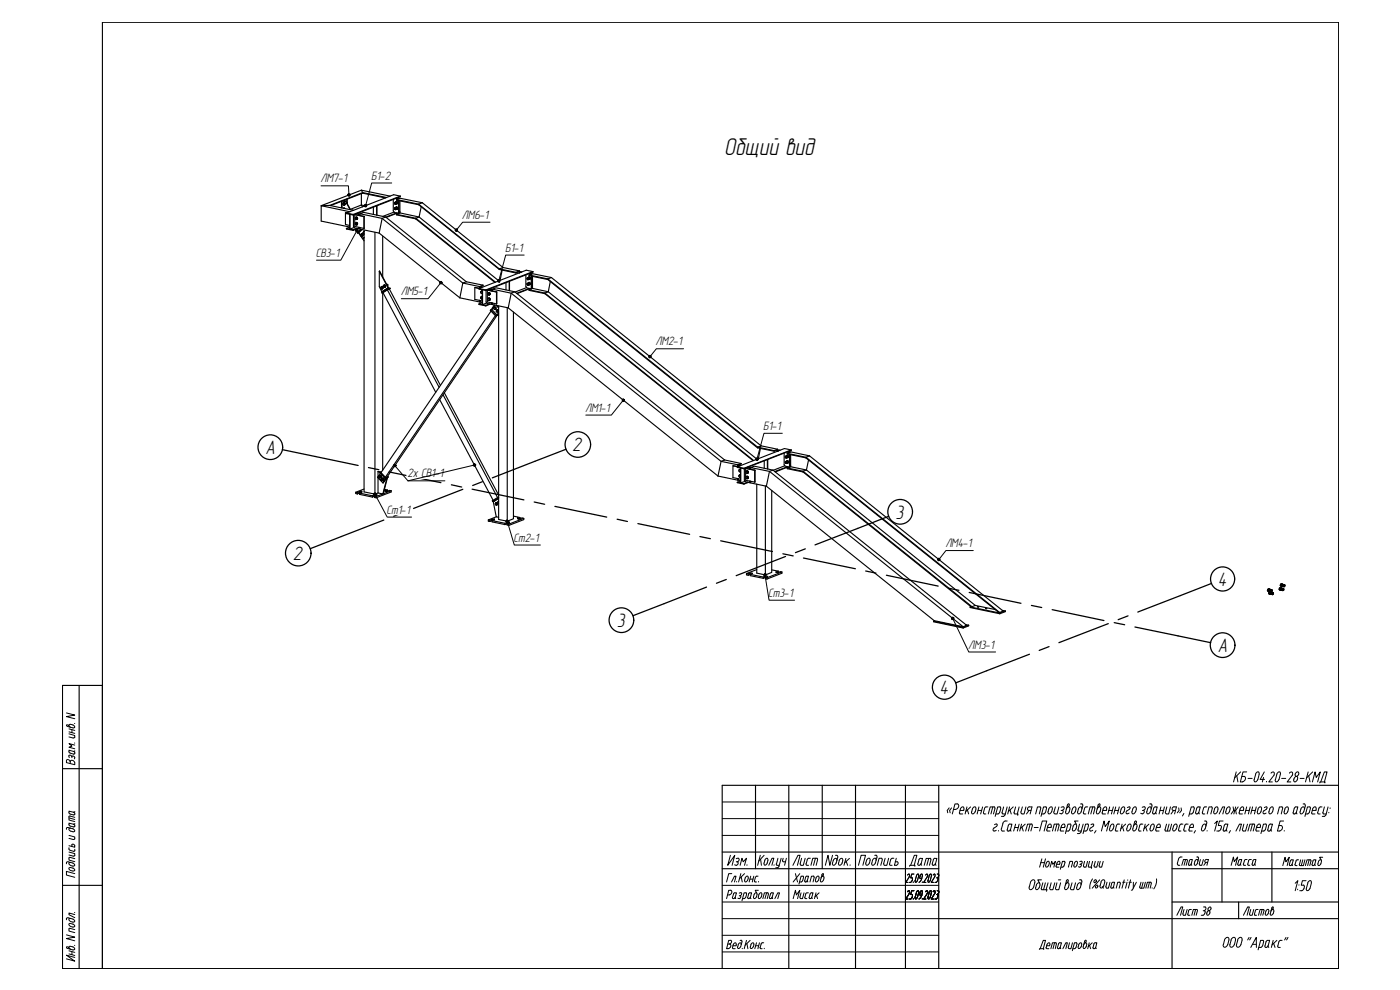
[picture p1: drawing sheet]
<svg xmlns="http://www.w3.org/2000/svg" width="420mm" height="297mm" viewBox="0 0 420 297" stroke-linecap="round" stroke-linejoin="round" font-family="sans-serif">
<defs><g id="words">
<text font-size="7.3" x="217.4" y="46.6">Общий вид</text>
<text font-size="6.6" x="272" y="261.1">Дата</text>
<g font-size="5.9">
<text x="79.7" y="136.2">А</text>
<text x="171.7" y="135.4">2</text>
<text x="268.7" y="155.6">3</text>
<text x="87.8" y="168">2</text>
<text x="365.5" y="175.7">4</text>
<text x="185.1" y="188.1">3</text>
<text x="365.5" y="195.6">А</text>
<text x="281.9" y="208.2">4</text>
</g>
<text font-size="5.7" x="359.5" y="275.9">38</text>
<g font-size="3.7">
<text x="111.4" y="53.9">Б1-2</text>
<text x="96.2" y="54.7">ЛМ7-1</text>
<text x="138.6" y="65.7">ЛМ6-1</text>
<text x="94.7" y="77">СВ3-1</text>
<text x="151.6" y="75.5">Б1-1</text>
<text x="120.3" y="88.6">ЛМ5-1</text>
<text x="196.8" y="103.6">ЛМ2-1</text>
<text x="175.6" y="123.5">ЛМ1-1</text>
<text x="229.1" y="129">Б1-1</text>
<text x="122.3" y="143.3">2x СВ1-1</text>
<text x="116" y="154.1">Ст1-1</text>
<text x="154.1" y="162.6">Ст2-1</text>
<text x="283.7" y="164.2">ЛМ4-1</text>
<text x="230.5" y="179.1">Ст3-1</text>
<text x="290.6" y="194.6">ЛМ3-1</text>
</g>
</g></defs>
<!-- layer: 0 -->
<g fill="none" stroke="#000" stroke-width=".34">
<path d="M103.9 59.9h.3h-.4M104.1 59.9v1M104.2 59.9v1.2M108.5 57.1l.3 .7M108.5 57.1l-12.1 4.6 8.6 1.8M108.5 57.1l8.6 1.7M108.5 58.1v3.4M108.8 58l-9.6 3.7M108.8 57.8l-9.9 3.8M108.8 58l6.9 1.4M108.8 57.8l7.2 1.5M108.8 57.8v.2"/>
<path d="M118 59.8v3.5l.4 .5 1.2 .2M119 59.5l.8 .1M119 59.9v.2l6.6 1.3M119 59.9l6.6 1.4M119 59.9l1.1-.4 6.6 1.3M119 59.4l.8 .2M119.2 59.4h.1M119.8 59.6h.1M120.1 58.8l-1.9-.4-14.2 5.5M120.1 58.8v.2l-14.1 5.5M120.1 58.8l-14.1 5.5M102.5 60.5v1.9"/>
<path d="M102.7 60.4v2M102.9 60.2l.9 .2-.8-.2M103 61a.31 .31 0 0 1 .5 0 .31 .31 0 0 1-.3 .5M103.1 62.5l.3 .1M103.1 60.9l-.2 .1 .2 .6M103.1 60.9l.3 .2M103.1 60.9l.4 .1M103.2 62.4l.3 .2M103.2 60.8l.4 .3-.2 .4M103.3 62.5h.1M103.3 62.5h-.1M103.4 61.4l-.3 .2"/>
<path d="M103.4 61.1v.3M103.5 61.4l-.4 .2M103.5 61.4h-.1M103.5 61l-.1 .1M103.5 61v.4M103.7 63.8l.4 .1M103.7 60.4l1.4 2.5M103.8 60.4l1.4 2.5M104 68.5v.2l2 .4M104 63.9v.2l.9 .2v4.4l-.9-.2M104 63.9l2 .4M104.2 63.9l-.5-.1v3.6l1.2 .2"/>
<path d="M104.2 60.7v.1M105 68.7l1 .3M105.7 63h.1M106 64.5l-1-.2v4.4M106 64.3v.2M106 69v.1M106.1 64.5v3.4l.3 .5 1.3 .3M106.1 63.1l-7.2-1.5-2.5 .1v4.6l8.5 1.8-.9 .4M106.3 68.2l-1.3 .5M106.5 64.4v3.5l2.7 .6M106.5 64.4l2.7 .6M106.5 64.4l2.8 .5"/>
<path d="M106.7 66.9a.31 .31 0 0 1 .6 .1 .31 .31 0 0 1-.4 .4M106.7 65.3a.31 .31 0 0 1 .6 .1 .31 .31 0 0 1-.4 .4M106.8 68.8l.6 .8M106.8 66.9l-.2 .1 .2 .5M106.8 66.9l.3 .2M106.8 66.9l.4 .1M106.8 65.2l-.2 .2 .2 .5M106.8 65.2l.3 .2M106.8 65.2l.4 .2M106.9 66.8h.1M106.9 65.2h.1M106.9 66.7l.4 .3-.1 .4"/>
<path d="M106.9 65.1l.4 .3-.1 .4M107 64.1l.7 .2M107.1 67.5h.1M107.1 65.8h.1M107.1 65.7l-.3 .2M107.1 65.4v.3M107.1 67.1v.3M107.1 64.1l.7 .1M107.1 68.5l-1.1 .5M107.2 67.4l-.4 .1M107.2 67l-.1 .1M107.2 65.7l-.4 .2"/>
<path d="M107.2 65.7h-.1M107.2 65.4h-.1M107.2 65.4v.3M107.2 67v.4M107.4 68.6l-1.4 .5M107.7 69.9l1.2 1.7 .4-.3-.4 .3M107.7 64.3v.3M107.7 68.2v.5M107.8 70l1.5 2.3M107.8 68.2l-.1 .5M107.8 64.2l-.1 .1M107.8 64.2v.4"/>
<path d="M107.8 68.2h.1M108 68.3v.4l5.8 1.2M108 64.1v.6M108 68.3l-.2 .1M108.3 68.8l-1.1 1 .1 .2 .4-.1M108.4 70.3a.32 .32 0 0 1 .5 .1 .32 .32 0 0 1-.3 .4M108.4 70.2l-.1 .5 .3 .2M108.4 70.2l.3 .2M108.5 61.5l.3 .6M108.5 61.5l-3.4 1.3M108.5 61.5l1.1 .3M108.5 68.8l-1.2 1.2"/>
<path d="M108.5 70.1l.4 .3-.1 .5M108.5 70.1h.1M108.6 70.2l.2 .1M108.6 70.2h-.2M108.7 68.9l-1 1M108.7 70.4l.1 .3M108.8 70.7l-.2 .2M108.8 70.3l.1 .3M108.8 70.3l-.1 .1M108.9 70.6l-.3 .3M108.9 70.6l-.1 .1M109.1 69.6l-.2 .2 .4 .4"/>
<path d="M109.1 69.6h.2M109.2 65v3.5M109.2 69.5h.1M109.3 69.5l-.2 .1M109.3 69v78.6l3.2 .7 1-.4M109.3 69.4h.1M109.3 64.9l-.1 3.6M109.3 64.9l-.1 .1M112.1 62.1v2.2M112.5 69.7v78.6M113.1 61.8l-.1 2.8M113.1 61.8v2.8"/>
<path d="M113.8 69.9l.9-4.4 1-.4 24.3 19.4M113.8 69.9l24.2 19.5M114.9 70.8v12.3M118.3 63.6l-3.4 1.3M118.4 61v.1M118.4 62.7h.1M118.4 62.5l.2 .3zM118.4 60.8l.2 .4zM118.5 62.4l.2 .1v.3M118.5 60.8l.2 .1v.3M118.5 62.8l.1 .1M118.5 61.2l.1 .1"/>
<path d="M118.6 62.3l.4-.2 .3 .2M118.6 60.7l.4-.2 .3 .2M118.6 62.3l.3 .2M118.6 60.7l-.2 .2M118.6 62.3l-.2 .2M118.6 60.7l.3 .2M118.7 61.2h-.1M118.8 62.2a.32 .32 0 0 1 .5 .1 .32 .32 0 0 1-.3 .4M118.8 60.6a.32 .32 0 0 1 .5 .1 .32 .32 0 0 1-.3 .4M118.8 62.2l.3 .2v.3M118.8 60.6l.3 .5M118.9 60.9v.3l.4-.2"/>
<path d="M118.9 62.8l-.3 .1M118.9 62.5v.3M118.9 62.1l.4 .2-.1 .5M118.9 60.5h.1M119 60.4l.3 .3-.1 .5M119 64.3v.2l5.8 1.2M119 64.3l5.8 1.2M119 63.9l-3.3 1.2-6.6-1.4-1.1 .4 6.7 1.4 24.2 19.4 5 1.1M119 62.8l-.4 .1M119 61.1l-.4 .2M119.3 62.7l-.4 .1M119.3 62.3l-.4 .2"/>
<path d="M119.3 60.7l-.4 .2M119.3 62.7l-.5 .2M119.3 61l-.7 .3M119.3 60.7v.3M119.3 62.3v.4M119.3 63.9l-3.4 1.3M119.6 60.2v3.8M119.8 60.2l-.2 3.8M119.8 63.5h.2M120 63.5l-.2 .1M120 63.9l5.8 1.2M120 63.9l-1 .4"/>
<path d="M120 60.3v3.6M120 63.7l-.2 .1M124.8 65.7l23.7 19.1M124.8 65.5l23.9 19.2M124.8 65.5v.2M125.6 61.4l24.3 19.5M125.6 61.3l24.3 19.4M125.6 61.3v.1M125.8 65.1l23.9 19.2M125.8 65.1l-1 .4M126.4 62.1l-.6 3M126.7 60.8l24.3 19.5"/>
<path d="M126.7 60.8l-1.1 .5M113.8 81.4l2.8 4.9M113.8 81.4v4.6l.8 1.5M114.4 86.1a.32 .32 0 0 1 .5 .1 .32 .32 0 0 1-.3 .5M114.5 86.1l-.2 .4 .2 .2M114.5 86.1l.2 .2M114.5 86.1l.4 .1M114.5 86l.4 .2-.1 .4M114.7 87.5h-.1M114.7 86.3v.3M114.7 86.6l-.2 .1M114.8 86.7h.1"/>
<path d="M114.9 87.5h.1M114.9 86.2v.3M114.9 86.2l-.2 .1M114.9 87.8v53.3M114.9 86.5l-.4 .2M114.9 86.5l-.2 .1M114.9 87.8l15.9 29.9M114.9 87.8l-.2 .1M115.2 85.6a.32 .32 0 0 1 .5 .1 .32 .32 0 0 1-.3 .5M115.3 85.6l-.3 .1 .3 .5M115.3 85.6l.2 .2M115.3 85.6l.4 .1"/>
<path d="M115.3 85.5l.4 .2-.1 .5M115.4 85.5h-.1M115.4 86.1l-.1 .1M115.5 85.8v.3l.2-.1M115.7 85.7v.3M115.7 85.7l-.2 .1M115.7 86l-.4 .2M116 85.3l.4 .1M116.2 86.7l-1.6 1 .1 .2M116.2 86.7v.2M116.2 87l15.6 29.2M116.2 86.9l-1.5 1"/>
<path d="M116.3 85.8h.1M116.4 85.4v.4M116.4 85.8h-.1M116.4 85.4l-.2 .1M116.5 86.4l.1 .2-.1-.2M116.6 86.3l-2 1.2M116.8 86.7l-1.9 1.1M116.8 86.7l15.4 28.9M117.1 86.6l-.1-.2-.8 .3M117.1 86.6l-.9 .3M117.1 86.6l-.3 .1M138 89.4l5.9 1.2"/>
<path d="M140 84.5l-1.1 .4-.9 4.5M140 84.5l4.9 1.1M142.5 86.3l1.3 .3M143.8 86.6v.1l.9 .3v4.4l-.9-.2M143.8 91.2v.2l2 .4M143.8 86.6l2 .4M143.9 86v.5M143.9 90.1v.5M144 86.5l-1.5-.2v3.5l2.2 .5M144.2 86.2v.2M144.2 90.2v.4l.5 .1M144.2 90.5l-.3 .1"/>
<path d="M144.2 90.3h-.3M144.5 89.1l-.3 .1 .3 .5M144.5 89.1l.2 .2M144.5 89.1h.2M144.5 87.4l-.3 .1v.3l.5 .2M144.5 87.4l.2 .2M144.5 87.4l.2 .1M144.5 89.6h.2M144.5 88h.2M144.6 88.9l-.3 .2M144.6 87.3h.1M144.7 86.2h-.5l.4 .1"/>
<path d="M144.7 89.6h.1M144.7 89.3h.1M144.7 87.6h.1M144.7 89.6l-.2 .1M144.7 87.4l-.4 .1M144.7 87.9v.1M144.7 90.8l-.9 .4M144.8 91.4l1 .2M144.9 85.6v.2l-1 .3M144.9 85.6l-1 .4M145.8 87.2l-1-.2v4.4M145.8 87v.2"/>
<path d="M145.8 91.6v.2M145.9 87.1v3.5l.3 .5 1.3 .2M146.1 90.9l-1.3 .5M146.3 87v3.6l2.7 .6M146.3 87l2.7 .6M146.3 87l2.8 .6M146.5 89.6a.31 .31 0 0 1 .6 .1 .31 .31 0 0 1-.4 .4M146.5 87.9a.31 .31 0 0 1 .6 .1 .31 .31 0 0 1-.4 .4M146.6 89.5l-.2 .1v.4l.2 .2 .3-.2M146.6 89.5l.3 .2M146.6 89.5l.4 .2M146.6 87.9l-.2 .1 .2 .5"/>
<path d="M146.6 87.9l.3 .2M146.6 87.9l.4 .2M146.7 87.8l.4 .2-.2 .5M146.7 89.4h.1M146.7 89.4l.4 .3-.2 .4M146.8 86.7l.7 .2M146.9 90.1h.1M146.9 88.4l-.3 .1M146.9 88.1v.3M146.9 89.7v.3M146.9 91.2l-1.1 .4M146.9 86.7l.7 .2"/>
<path d="M146.9 88.5h.1M147 90h-.1M147 89.7h-.1M147 88.3l-.4 .2M147 88.3l-.1 .1M147 88.1h-.1M147 90l-.2 .1M147 88.1v.2M147 89.7v.3M147.2 91.2l-1.4 .6M147.2 93l1.6 1.8M147.2 93l1.6 1.7"/>
<path d="M147.4 93.3l-33.1 48.5 1.4 1.4 .5-.2 32.9-48.3M147.5 86.9v.3M147.5 90.8v.5M147.6 90.9h.1M147.6 86.9v.4M147.6 90.9l-.1 .4M147.6 86.9h-.1M147.6 92.9l1.6 1.6M147.6 92.9l-.4 .1M147.8 91l-.2 .1M147.8 90.9v.5l4.7 1M147.8 86.8v.5"/>
<path d="M148.2 92.3l.2 .5 .4-.1v-.3M148.3 92.2a.31 .31 0 0 1 .5 .1 .31 .31 0 0 1-.3 .5M148.3 91.5l-.6 1 .1 .2M148.4 92.1h.1M148.4 92.1l.4 .2-.1 .5M148.4 92.2l.2 .3M148.5 91.5l-.9 1.4M148.5 92.2l.3 .2M148.5 92.2l-.3 .1M148.6 92.5v.3M148.7 94.7l-33 48.5M148.8 92.4l-.2 .1"/>
<path d="M148.8 94.7v.1M148.9 91.6l.7 .8M149 93.1l.1 .6 .3-.1M149 87.6v3.6M149.1 91.7l.5 .5M149.1 93.1l.3-.1 .2 .3M149.1 87.6l-.1 3.6M149.1 87.6h-.1M149.2 93l.4 .2M149.2 93l.2 .3M149.4 93l.2 .2M149.4 93l-.4 .1"/>
<path d="M149.4 94.4l.2 .1M149.4 93.3v.3M149.5 94.4l-.7 .3M149.6 93.2l-.2 .4M149.6 93.2l-.2 .1M149.6 94.5l-.8 .3M149.6 93.5l-.1 .1M149.6 93.4l-.3 .2M149.6 93.9l-.4 .6 .4-.5M149.6 91.8v64l2.6 .6 1.9-.7v-62.1M149.9 80.9l5 1M149.9 80.7l5 1"/>
<path d="M149.9 80.7v.2M150.7 81l-.6 3.2M151 80.3l4.9 1M151 80.3l-1.1 .4M151.8 84.8v2.2M152.2 92.3v64.1M152.5 92.4l.9-4.4 1.1-.5 63 50.5M152.5 92.4l63 50.4M152.8 84.5v2.7M152.9 84.4l-.1 .1M152.9 84.4v2.8M154.5 87.5l-5.6-1.1-1.1 .4 5.6 1.2 63 50.4 5 1"/>
<path d="M154.9 81.9l.9-.4v.4M154.9 81.7v.2M155.9 81.3l-1 .4M155.9 81.3l.1 .5M155.9 81.7l.2 .1M156.1 81.6l.4 .1M156.6 81.6l-.4-.1-.1 .3M157.8 82.5v3.4l.4 .5 1.2 .3M158.1 86.3l-3.5 1.3M158.2 83.7v.1M158.2 85.3v.1M158.2 85.1l.2 .4z"/>
<path d="M158.2 83.5l.2 .3zM158.3 85.5l.1 .1M158.3 83.8l.1 .1M158.3 83.4l.2 .2-.1 .3M158.4 85.1v.3M158.4 83.4l-.1 .1M158.4 85l.4-.2 .3 .2M158.4 83.3l.4-.2 .3 .3M158.4 85l.3 .1M158.4 83.3l-.2 .3M158.4 85l-.2 .2M158.4 83.3l.3 .2"/>
<path d="M158.4 85.5h.1M158.6 84.9a.32 .32 0 0 1 .5 .1 .32 .32 0 0 1-.3 .4M158.6 83.3a.32 .32 0 0 1 .5 .1 .32 .32 0 0 1-.3 .4M158.6 84.9l.3 .1v.4M158.6 83.2l.3 .5-.5 .2M158.7 83.5v.3l.4-.1M158.7 85.5l-.3 .1M158.7 85.1v.4M158.7 84.8h.1M158.7 83.1h.1M158.7 84.7l.4 .3-.1 .4M158.7 83.1l.4 .2-.1 .5"/>
<path d="M158.8 82.1l.8 .1M158.8 87v.1l4.7 1M158.8 87l4.7 .9M158.8 82.5v.2l5.6 1.2M158.8 82.5l5.6 1.2M158.8 82.5l1.1-.4 5.6 1.2M158.8 85.4l-.4 .2M158.8 86.5l-3.7 1.5M159 85.4h.1M159 83.8h.1M159 82v.1M159.1 85.3l-.4 .2"/>
<path d="M159.1 85l-.4 .1M159.1 83.7l-.7 .2M159.1 83.4l-.4 .1M159.1 86.6l-3.9 1.5M159.1 85.3l-.5 .2M159.1 83.4v.3M159.1 85v.3M159.4 82.8v3.9M159.6 86.1l.2 .1M159.6 82.9l-.2 3.8M159.6 82.2v.1M159.8 86.2l-.2 .1"/>
<path d="M159.8 86.3l-.2 .1M159.8 86.5l4.7 1M159.8 86.5l-1 .5M159.8 82.9v3.6M159.9 81.5l-2-.4-14.1 5.5M159.9 81.5v.2l-14.1 5.5M159.9 81.5l-14.1 5.5M163.5 88.1l62.5 50.1M163.5 87.9l62.7 50.3M163.5 87.9v.2M164.4 83.9l62.9 50.5M164.4 83.7l63 50.5"/>
<path d="M164.4 83.7v.2M164.5 87.5l62.7 50.3M164.5 87.5l-1 .4M165.1 84.5l-.6 3M165.5 83.3l62.9 50.5M165.5 83.3l-1.1 .4M132 119.9l16 30.2M133 118.4l16.3 30.9M133.4 117.9l16.2 30.6M217.5 138l-1.1 .4-.9 4.4M217.5 138l4.9 1.1M221.4 139.4v.6l-1.4-.3"/>
<path d="M221.7 139.7v.2M222.1 139.7h-.4l.3 .1M222.4 139.1l-1 .5v.4l-1.4-.3v3.6l2.3 .5M222.4 139.1l-1 .3M227.3 134.4l5 1M227.4 134.2l4.9 1M227.4 134.2l-.1 .2M228.2 134.5l-.6 3.1M228.4 133.8l5 1M228.4 133.8l-1 .4M229.4 138.3v2.2M232.3 135.4l1-.4v.4"/>
<path d="M232.3 135.2v.2M233.4 134.8l-1.1 .4M233.4 134.8v.6M233.6 135.3h-.1M233.6 135l.4 .1M234.1 135.1l-.5-.1v.3M235.3 136v3.4l.3 .5 1.3 .3M235.5 139.7l-3.4 1.4M235.7 138.8v.1M235.7 137.2h.1M235.7 138.6l.2 .3zM235.7 137l.2 .3z"/>
<path d="M235.8 138.6l.2 .1-.1 .3M235.8 136.9l.2 .2-.1 .2M235.8 138.9l.1 .2M235.8 137.3l.1 .2M235.9 138.4l.4-.1 .3 .2M235.9 136.8l.4-.1 .3 .2M235.9 138.4l.2 .2M235.9 136.8l.2 .2M235.9 138.4l-.2 .3M235.9 136.8l-.2 .2M236.1 138.4a.32 .32 0 0 1 .5 .1 .32 .32 0 0 1-.3 .4M236.1 136.7a.32 .32 0 0 1 .5 .1 .32 .32 0 0 1-.3 .5"/>
<path d="M236.1 138.3l.2 .6-.4 .2M236.1 137v.3l.5-.1M236.1 136.7l.2 .5-.4 .3M236.1 138.9l-.2 .2M236.1 138.6v.3M236.2 136.6l.4 .3-.1 .4M236.2 136.6h.1M236.3 138.2l.3 .3-.2 .4M236.3 136v.2l5.6 1.2M236.3 136l5.6 1.2M236.3 136l1.1-.4 5.6 1.2M236.3 135.6l.7 .1-.7-.1"/>
<path d="M236.4 138.9h.1M236.5 135.5v.1M236.6 138.5v.3l-.5 .1M236.6 138.5l-.5 .1M236.6 137.2l-.7 .3M236.6 136.9l-.5 .1M236.6 136.9v.3M236.9 136.4v3.8M237 139.6l.3 .1h-.3M237 136.4l-.1 3.8M237.3 139.8l-.3 .1M237.3 136.4v3.6"/>
<path d="M237.4 135l-2-.4-14.1 5.5M237.4 135l-14.1 5.6M237.4 135l-14.1 5.5M241.9 137.4l57.7 46.3 .4 .1M241.9 137.2l58.1 46.6M241.9 137.2v.2M242.7 138l-.7 3M243 136.8l58.1 46.5-1.1 .5M243 136.8l-1.1 .4M106.8 147.7v.4l.4 .1M106.8 147.7l.4 .1M107.2 147.8v.4"/>
<path d="M107.8 147.6v.4M107.8 147.6h.7l-.6 .4M107.8 148l-.6 .2M107.8 147.6l-.6 .2M107.8 148h.1M107.9 148v.3l3.9 .8M107.9 148l3.9 .8M109.3 146.7l-2.5 1M111.8 148.8v.3M112.4 148.5h.7l-.7 .4M112.4 148.9l-.6 .2M112.4 148.5l-.6 .3"/>
<path d="M112.4 148.9h.1M112.4 148.5v.4M112.4 148.9v.4l.5 .1M112.4 148.9l.5 .1M112.5 148.5h.1M112.9 149v.4M113.5 147.9l1.4 .3M113.5 141.5l.7 .2M113.5 141.5l.8 .1M113.5 141.5v1.6M113.5 143.3v4.6M113.5 143l-.2 .3 1.6 1.6 1.1-1.6-1.1 1.6"/>
<path d="M113.6 143l.1 .3zM113.6 143l.3 .1-.2 .2M113.7 143h-.1M113.9 142.8a.31 .31 0 0 1 .5 .1 .31 .31 0 0 1-.3 .4M114 142.7l.4 .1-.1 .5M114 143.1l-.3-.3 .3-.1 .2 .3v.3M114 143.1v.3M114.1 141.7l-.1 .2 1.6 1.7M114.1 141.7l1.6 1.7M114.2 142l-.6 .9M114.3 143.8l.4-.2a.31 .31 0 0 1 .5 .1 .31 .31 0 0 1-.3 .4M114.3 143.8l.2 .5 .3-.1"/>
<path d="M114.3 143.3h.1M114.4 143.8l.1 .4zM114.4 143.8h.1M114.4 142.9l-.2-.2-.7 .2v.4l.5 .1M114.4 142.9v.3l-.4 .2M114.4 142.9l-.4 .2M114.5 143.8l.2 .1-.1 .3M114.5 141.6l-.4 .1M114.8 143.6l.2 .5M114.8 143.9v.3M114.9 143.5l.3 .2-.1 .4M114.9 148.2l-2 .8"/>
<path d="M115 143.5l-.4 .2 .2 .2M115 143.5l.2 .2M115 143.5l-.7 .3M115 148.2h-.1M115.2 143.7v.4l-.4 .1M115.2 143.7l-.4 .2M115.4 146.8l.8 .2M115.6 147.4h.6M115.7 147.2l-.1 .2M115.7 147.2v.2M115.7 143.4l-.1 .2M116 143.5l.1 .1"/>
<path d="M116 143.4l.2 .2M116.1 143.6l-1.2 4.6M116.2 143.6h-.1M116.2 143.6l-1.2 4.6M116.2 147l-.5 .2M116.2 147v.4M116.3 142.9l.2 .2M116.5 143.1l-.9 .5M116.5 143.1l-.8 .3M117.4 147.2h-.5l-.7 .2M117.4 147.2v.4l-4.5 1.8M117.4 147.2l-2.4 1"/>
<path d="M146.6 156v.4l.4 .1M146.6 156l.4 .1M147 156.1v.4M147.6 156.3l-.6 .2M147.6 155.9l-.6 .2M147.6 155.9h.7M147.6 155.9v.4M147.7 156.2v.4l3.9 .8M147.7 156.2l3.9 .8M147.7 156.2l-.1 .1M148.2 150.3l-.4 .2M148.3 156l-.6 .2"/>
<path d="M148.3 155.9h.1M148.3 156h.1M148.3 155.9v.1M148.7 151a.32 .32 0 0 1 .6 0 .32 .32 0 0 1-.3 .5M148.8 150.9l-.2 .4 .3 .3M148.8 150.9l.3 .2M148.8 150.9l.4 .1M148.9 150.8h.1M148.9 150.8l.4 .2-.1 .4M148.9 155.1l-2.3 .9M149.1 151.1v.3M149.1 151.4l-.2 .2"/>
<path d="M149.1 151.5h.1M149.2 151l.1 .3M149.2 151l-.1 .1M149.3 151.3l-.4 .3M149.3 151.3l-.2 .1M149.4 149.3l-1.7 .9 .1 .3M149.4 149.3v.1M149.4 149.4h.2l-1.4 .9 .1 .2M149.4 149.4l-1.6 1.1M149.6 150.3l-.1 .1M149.6 149.6l-1.6 1 .9 4.5 .7 .1M149.6 150.4l-.2 .1 .2 .5"/>
<path d="M149.6 149.1l-.2 .2M151.6 157v.4M152.1 156.8l.8 .1-1.3 .5M152.1 156.8l.1 .7 .5 .1M152.1 157.2l.6 .1M152.1 156.8l-.5 .2M152.7 157.3v.3M154.1 154.9l1.9 .4M155.4 155.6l.1 .1M155.4 155.6h.1M155.4 155.5v.1M155.4 155.5v.2"/>
<path d="M155.5 155.7h.6M156 155.3l-.6 .2M156 155.3v.4M157.2 155.5l-.5-.1-.6 .3M157.2 155.5v.4l-4.5 1.7M157.2 155.5l-4.5 1.8M215.5 142.8l5.9 1.3M221.3 144.7l2 .5M221.3 140.1v.2l2 .3M221.3 140.1l2 .4M221.4 143.6v.5M221.4 143.6v.2h.3"/>
<path d="M221.7 143.9l-.3 .2M221.7 143.7v.4l.6 .1M222 142.5l.3 .1M222 142.5l-.3 .2 .3 .5M222 142.5l.2 .2M222 140.9l-.3 .2 .3 .5M222 140.9l.2 .2M222 140.9l.3 .1M222 142.5h.1M222 142.4l.2 .1-.4 .1M222 140.8l.2 .1-.4 .1M222 140.8h.1"/>
<path d="M222.1 143.1l.1 .1M222.1 141.5h.1M222.2 141.1h.1M222.2 143.1h.1M222.2 142.7h.1M222.2 141.4h.1M222.2 143.1l-.2 .1M222.2 141.4l-.2 .2M222.3 140.4v4.5l-1-.2M222.3 144.3l-1 .4M222.3 143.1l-.3 .1M222.3 141.4l-.3 .2"/>
<path d="M222.3 144.9l1 .2M222.3 140.5v4.4M223.3 140.5v.1M223.3 145.1v.1M223.4 140.6v3.5l.3 .4 1.3 .3M223.6 144.4l-1.3 .5M223.8 140.5v3.6l2.7 .6M223.8 140.5l2.7 .6M223.8 140.5l2.8 .6M224 143a.31 .31 0 0 1 .5 .1 .31 .31 0 0 1-.3 .5M224 141.4a.31 .31 0 0 1 .5 .1 .31 .31 0 0 1-.3 .5M224.2 143l-.3 .1 .3 .5"/>
<path d="M224.2 143l.2 .2M224.2 143l.3 .2M224.2 141.4l-.3 .1 .3 .5M224.2 141.4l.2 .2M224.2 141.4l.3 .1M224.2 142.9h.1M224.2 141.3h.1M224.2 142.9l.4 .3-.1 .4M224.2 141.2l.4 .3-.1 .5M224.3 140.3l.7 .1M224.4 144.7l-1.1 .4M224.4 143.5l-.2 .1"/>
<path d="M224.4 141.9l-.2 .1M224.4 141.6v.3M224.4 143.2v.3M224.4 140.2l.7 .1M224.5 141.5v.4M224.5 143.2v.3M224.5 143.5l-.3 .1M224.5 143.5h-.1M224.5 143.2h-.1M224.5 141.9l-.3 .1M224.5 141.9h-.1M224.5 141.5l-.1 .1"/>
<path d="M224.6 144.7l-1.3 .5M225 140.4v.4M225 144.4v.4M225.1 144.6l.2-.2v.5l4.7 1M225.1 144.4h.1M225.1 144.4l-.1 .4M225.1 140.3l-.1 .1M225.1 140.3v.5M225.3 140.3v.5M226.5 141.1h.1M226.5 141.1v3.6M226.6 141.1l-.1 3.6"/>
<path d="M227.1 145.2v26.8l2.6 .5 1.9-.8v-24.5M229.7 145.8v26.7M230.3 140.7l.1-2.8v2.8M230.9 141.4l1.1-.3 58.1 46.5-1 .4-8.7-1.8-50.4-40.3zM232 141.1l-5.6-1.2-1.1 .4 5.6 1.1 58.2 46.6M236.3 140.4v.2l4.7 1M236.3 140.4l4.7 1M236.3 140l-3.8 1.5M236.6 140.1l-3.9 1.5M237.3 140l-1 .4M237.3 140l4.7 1M241 141.6l50.3 40.4h.4"/>
<path d="M241 141.4l50.7 40.6M241 141.4v.2M242 141l50.7 40.7M242 141l-1 .4M224 172.1v.4l.5 .1M224 172.1l.5 .1M224.5 172.2l.6-.2 .1 .7 3.9 .8M224.5 172.2v.4M225.1 172.3l4 .8M225.1 172h.7l-1.3 .6M227.1 170.9l-3.1 1.2M229.1 173.1v.4"/>
<path d="M229.6 172.9l.7 .1-.6 .3M229.6 173.3l-.5 .2M229.6 172.9l-.5 .2M229.6 172.9v.4M229.7 173.3h-.1M229.7 173.3v.4h.5M229.7 173.3l.5 .1M230.2 173.4v.3M231.6 171l2 .4M232.9 171.6l.7 .1M233.6 171.4l-.6 .3M233.6 171.4v.3"/>
<path d="M234.7 171.6l-1.1 .1M234.7 171.6v.4l-4.5 1.7M234.7 171.6l-4.5 1.8M380.4 177.1l.2 .3M380.4 177.1l.1 .1M380.4 176.8l.2 .1M380.4 176.8v.3M380.7 177.5h.1M380.7 178l.3 .2M380.7 178h.2M380.7 176.7l-.3 .1M380.8 176.7l-.3 .3 .1 .4"/>
<path d="M380.8 177.2l.4 .3M380.8 177.7h.2M380.8 177.2l.3 .1M380.8 177.7l-.1 .3M380.8 176.9v.3M380.9 176.7l-.3 .4 .2 .3M380.9 177.5h.1M380.9 176.9l.3 .1M380.9 176.9l-.1 .3M381 176.8l-.2 .2v.4M381 178.3h.1M381.1 177.6l-.3 .1"/>
<path d="M381.1 176.8h.1M381.1 177.3l.1 .2M381.1 177.3h.3M381.1 176.8l.3 .1M381.1 176.8l-.2 .1M381.2 178.1l.1 .2M381.2 178.1h.3M381.2 176.8l-.3 .2 .1 .4M381.2 177.8l-.1 .3M381.2 177.6l-.3 .2 .1 .5M381.2 177.6h.1M381.2 177.5l.3 .1"/>
<path d="M381.2 177h.3M381.2 177l-.1 .3M381.3 178.4h.1M381.3 177.6l-.3 .4 .2 .3M381.3 178.3l.3 .1M381.3 177.8h.3M381.3 177.8l-.1 .3M381.4 177.6l-.3 .3 .1 .4M381.4 177.3l.1 .3M381.4 177.6h.1M381.4 176.9l.3 .1M381.4 176.9l-.2 .1"/>
<path d="M381.5 178.1l.1 .3M381.5 178.1l.3 .1M381.5 177.7l.3 .1M381.5 177.7l-.2 .1M381.5 177l-.1 .3M381.5 177.7l-.3 .2 .2 .4M381.6 178.4h.3M381.6 177.8l.2 .1M381.6 177.5l-.1 .1M381.6 177.8l-.1 .3M381.6 177l-.1 .4M381.6 177.1h.2"/>
<path d="M381.7 177.1v.4zM381.7 177l.1 .1M381.7 177h-.2M381.8 178.2l.1 .2M381.8 177.8h.3M381.8 177.8h-.2M381.8 177.9v.3M381.9 178.3v.1M382 178v.3zM382.1 177.8l-.2 .5M382.1 177.8l-.3 .1M383.9 176.8h.1"/>
<path d="M384 176.4l.1 .1M384 176.4l-.1 .4M384.2 175.6l.2 .3M384.2 175.6h.2M384.3 176.4h-.3M384.3 176.3l-.3 .4 .2 .3-.3-.2M384.3 175.3h.2M384.3 175.3l-.1 .3M384.3 176.5l-.1 .4M384.3 176.9l.4 .3M384.3 176.9h.3M384.3 176.4h.1"/>
<path d="M384.4 176.4l-.3 .2 .1 .5M384.4 177.1h.1M384.4 176.5l.3 .1M384.4 176.5l-.1 .4M384.6 175.2l-.3 .1M384.6 176.4l-.3 .3 .1 .4M384.6 175.2l-.2 .3 .1 .4M384.6 176.9l.1 .3M384.6 175.7l.2 .2M384.6 176.9l.3 .1M384.6 176.4l.3 .1M384.6 175.7l.3 .1"/>
<path d="M384.6 175.2h.1M384.6 176.4l-.2 .1M384.6 176.5l-.3 .3 .2 .3M384.6 175.4v.4M384.7 177.2h.3M384.7 176.6l.3 .1M384.7 176h.1M384.7 176.6l-.1 .3M384.8 175.3l-.3 .2 .1 .4M384.8 175.9l.3 .1M384.8 175.4l.2 .1M384.8 175.4h.4"/>
<path d="M384.8 175.4l-.2 .3M384.8 175.2l-.2 .4 .1 .3M384.9 175.3h.1M384.9 176.5l.3 .1M384.9 176.5l-.2 .1M384.9 177l.1 .2M384.9 175.8l.2 .2M384.9 175.8l.3 .1M385 175.3l-.4 .4 .3 .3M385 175.5h.3M385 176.7l-.1 .3M385 175.5l-.1 .3"/>
<path d="M385.1 176l.3 .1M385.2 176.7v.4zM385.2 176.6l.1 .1h-.2l-.1 .3 .2 .1M385.2 176.6l-.2 .1M385.2 175.9l.2 .2M385.2 175.4h.3M385.2 177.1l-.2 .1M385.2 175.4l-.2 .1M385.3 175.5l-.1 .4M385.4 175.9l.1 .1-.1 .1M385.5 175.5l-.1 .4M385.5 175.6h.1"/>
<path d="M385.5 175.6v.3zM385.5 175.4l.1 .2M385.5 175.4l-.2 .1M280.2 186.4v.2l8.9 1.8M280.2 186.4l8.9 1.8M280.5 186.3l-.3 .1M289.1 188.2v.2M289.8 187.4l.9 .2M290.7 187.6v.2l-1.6 .6M290.7 187.6l-1.6 .6M291.2 182.1v.2l8.9 1.9M291.2 182.1l8.9 1.8"/>
<path d="M291.5 182l-.3 .1M292.7 181.7l6 1.2M292.7 181.7l-1 .3M293.4 182.1h.4zM295.8 182.6h.4zM300.1 183.9v.3M300.8 183.1l.9 .2M301.7 183.3v.2l-1.6 .7M301.7 183.3l-1.6 .6"/>
</g>
<g fill="#000">
<circle cx="119.6" cy="59.6" r=".17"/>
<circle cx="103.4" cy="61.5" r=".17"/>
<circle cx="118.4" cy="62.7" r=".17"/>
<circle cx="115.6" cy="86.2" r=".17"/>
<circle cx="148.7" cy="92.8" r=".17"/>
<circle cx="158.2" cy="85.4" r=".17"/>
<circle cx="159.4" cy="82.3" r=".17"/>
<circle cx="236.9" cy="135.8" r=".17"/>
<circle cx="237" cy="135.7" r=".17"/>
<circle cx="107.9" cy="148" r=".17"/>
<circle cx="108.5" cy="147.7" r=".17"/>
<circle cx="108.5" cy="147.6" r=".17"/>
<circle cx="112.4" cy="148.9" r=".17"/>
<circle cx="113.1" cy="148.6" r=".17"/>
<circle cx="115.6" cy="147.3" r=".17"/>
<circle cx="147.7" cy="156.2" r=".17"/>
<circle cx="148.3" cy="155.9" r=".17"/>
<circle cx="152.2" cy="157.1" r=".17"/>
<circle cx="152.9" cy="156.8" r=".17"/>
<circle cx="155.4" cy="155.6" r=".17"/>
<circle cx="155.4" cy="155.5" r=".17"/>
<circle cx="380.8" cy="176.9" r=".17"/>
<circle cx="381.2" cy="177.8" r=".17"/>
<circle cx="381.7" cy="177.5" r=".17"/>
<circle cx="382.1" cy="178.4" r=".17"/>
<circle cx="384.3" cy="176.9" r=".17"/>
<circle cx="384.6" cy="175.8" r=".17"/>
<circle cx="385.2" cy="177.1" r=".17"/>
<circle cx="385.5" cy="176" r=".17"/>
</g>
<g fill="#fff" stroke="#fff" stroke-width=".3">
<path d="M88.2 164l3 4h-3zM88.2 164l3 4v-4z"/>
<path d="M172.1 131.4l3 4h-3zM172.1 131.4l3 4v-4z"/>
<path d="M185.4 184.1l2.6 4h-2.6zM185.4 184.1l2.6 4v-4z"/>
<path d="M269 151.6l2.6 4h-2.6zM269 151.6l2.6 4v-4z"/>
<path d="M282.4 204.2l2.6 4h-2.6zM282.4 204.2l2.6 4v-4z"/>
<path d="M365.9 171.7l2.6 4h-2.6zM365.9 171.7l2.6 4v-4z"/>
<path d="M80 132.2l2.9 4h-2.9zM80 132.2l2.9 4v-4z"/>
<path d="M365.8 191.6l2.9 4h-2.9zM365.8 191.6l2.9 4v-4z"/>
<path d="M217.6 41.3l28 5.6h-28zM217.6 41.3l28 5.6v-5.6z"/>
<path d="M151.5 72.7l6.1 3.1h-6.1zM151.5 72.7l6.1 3.1v-3.1z"/>
<path d="M229 126.2l6.1 3.1h-6.1zM229 126.2l6.1 3.1v-3.1z"/>
<path d="M283.6 161.4l8.8 3.1h-8.8zM283.6 161.4l8.8 3.1v-3.1z"/>
<path d="M196.6 100.8l8.8 3.2h-8.8zM196.6 100.8l8.8 3.2v-3.2z"/>
<path d="M138.6 62.9l8.8 3.1h-8.8zM138.6 62.9l8.8 3.1v-3.1z"/>
<path d="M115.9 151.3l7.9 3.1h-7.9zM115.9 151.3l7.9 3.1v-3.1z"/>
<path d="M154.1 159.7l8.4 3.2h-8.4zM154.1 159.7l8.4 3.2v-3.2z"/>
<path d="M230.5 176.3l8.3 3.1h-8.3zM230.5 176.3l8.3 3.1v-3.1z"/>
<path d="M111.3 51.1l6.6 3.1h-6.6zM111.3 51.1l6.6 3.1v-3.1z"/>
<path d="M290.4 191.8l8.7 3.1h-8.7zM290.4 191.8l8.7 3.1v-3.1z"/>
<path d="M175.5 120.7l8.3 3.2h-8.3zM175.5 120.7l8.3 3.2v-3.2z"/>
<path d="M120.1 85.8l8.7 3.1h-8.7zM120.1 85.8l8.7 3.1v-3.1z"/>
<path d="M96.1 51.9l8.8 3.1h-8.8zM96.1 51.9l8.8 3.1v-3.1z"/>
<path d="M94.7 74.3l7.9 3.1h-7.9zM94.7 74.3l7.9 3.1v-3.1z"/>
<path d="M122.1 140.5l11.7 3.1h-11.7zM122.1 140.5l11.7 3.1v-3.1z"/>
</g>
<g fill="none" stroke="#000" stroke-width=".38">
<path d="M84.8 134.9l22.7 4.8M169.9 134.8l-22.2 8.6M110.6 140.3l3.1 .6M115.2 156l-22.1 8.6M116.8 141.6l15.5 3.2M121.1 153.7l-2.9 1.2M135.5 145.5l3.1 .6M138.9 146.8l-14.8 5.8M141.7 146.8l15.5 3.2M144.8 144.5l-2.9 1.2M160.3 150.6l3.1 .7M166.5 151.9l15.6 3.3"/>
<path d="M185.2 155.8l3.1 .7M191.4 157.1l15.6 3.2M266.7 154.9l-22.1 8.6M210.1 161l3.1 .6M212 176.1l-22.1 8.6M216.3 162.3l15.5 3.2M218 173.9l-3 1.1M235 166.2l3 .6M235.8 167l-14.9 5.7M241.1 167.4l15.6 3.2M241.7 164.7l-3 1.1M259.8 171.3l3.1 .7"/>
<path d="M266 172.6l15.6 3.3M284.6 176.5l3.2 .6M290.9 177.8l15.5 3.2M363.6 175l-22.1 8.6M308.9 196.3l-22.1 8.6M309.5 181.7l3.1 .6M314.8 194l-2.9 1.2M315.8 182.9l15.5 3.3M332.6 187.1l-14.8 5.7M334.4 186.8l3.1 .7M338.5 184.8l-2.9 1.1M340.6 188.1l22.7 4.7"/>
<circle cx="81.1" cy="134.2" r="3.7"/>
<circle cx="173.4" cy="133.4" r="3.8"/>
<circle cx="270.1" cy="153.6" r="3.7"/>
<circle cx="89.5" cy="166" r="3.8"/>
<circle cx="366.9" cy="173.7" r="3.6"/>
<circle cx="186.5" cy="186.1" r="3.7"/>
<circle cx="366.9" cy="193.6" r="3.7"/>
<circle cx="283.4" cy="206.2" r="3.6"/>
</g>
<!-- layer: Standard -->
<g fill="none" stroke="#000" stroke-width=".34">
<path d="M30.7 6.7h371v283.9h-371zM23.7 205.7h-4.9v84.9h11.9M18.8 230.6h11.9M216.7 235.6h185v55h-185zM226.7 235.6v25M236.7 235.6v55M246.8 235.6v25M256.8 235.6v55M271.7 235.6v55M281.7 235.6v55M216.7 255.7h185M351.7 255.7v34.9"/>
<path d="M366.7 255.7v14.9M381.7 255.7v14.9M18.8 265.6h11.9M216.7 260.6h65M281.7 275.6h120M351.7 260.6h50M351.7 270.6h50M371.7 270.6v5M23.7 290.6v-84.9h7v84.9"/>
</g>
<g fill="none" stroke="#000" stroke-width=".3">
<path d="M19.9 213.9l2.5 .6-2.5 .5 2.5 .6M20.5 217.6l.3 .4M20.7 218.7l1.7 .5M20.7 219.6l1.7 .4M21.6 218.9v.9M21.9 217.5a.59 .59 0 0 1 .5 .8l-.5 .1-1.7-.5-.3-.3 .2-.1 .4 .1M21.9 217.5l-1.2-.1a.59 .59 0 0 0 .5 .8M22.4 217v.1M20 228l.8 .1 .3 .4a.72 .72 0 0 1 .8-.3 .72 .72 0 0 1 .5 .7v.5l-2.5-.6zM20.7 226.8l.4-.2 .4 .5 .3-.3 .4 .1 .2 .4M20.7 226.8l.1 .5M20.7 225.6l.2 .3 1.2 .4"/>
<path d="M20.7 221.1l1.5 .3 .2-.3M20.7 220.2l1.7 .5v.4M21.1 228.6v.5M21.6 227.1v.2M22.1 225.5l-1.4-.4v.5M22.4 222.9v.1M22.4 227.3l-.1 .4M22.4 223.6l-1.7-.5 .9 .8-.9 .3 1.7 .5M22.4 225.3l-.3 .1 .3 .3v.4l-.3 .2M371 231.6l-.8 3M371.2 232.8l.3 1.8M372.3 231.6l-1.8 1.8"/>
<path d="M372.7 233h.7M373.3 232.9a.86 .86 0 0 1 .4 1 .86 .86 0 0 1-.8 .7M374.1 231.6h-1.1l-.8 3h.7M374.6 233.6h1.2M376.9 232.3l-.5 1.9 .3 .4 .6-.4 .6-1.9M377.9 232.3l-.1-.5-.3-.2-.7 .7M379.2 233.3l-.4 1.3M379.4 231.6l-1.2 2.2h1.3M380.1 234.4v.2M381.5 232a.55 .55 0 0 1 .8-.3 .55 .55 0 0 1 0 .9l-1.5 2h1M382.8 233.9l.5-1.9 .6-.4 .4 .4-.5 1.9M383.8 233.9l-.7 .7-.3-.2-.1-.5"/>
<path d="M384.6 233.6h1.3M387 232a.55 .55 0 0 1 .8-.3 .55 .55 0 0 1 0 .9l-1.5 2h1.1M388.7 233.1l.4-.2a.93 .93 0 0 1 .2 1.1 .93 .93 0 0 1-.9 .5l-.1-.6zM389 231.8l.2-.2a.63 .63 0 0 1 .7 .6 .63 .63 0 0 1-.6 .7h-.5l-.1-.4zM390.2 233.6h1.2M392.6 231.6l-.8 3M392.8 232.8l.3 1.8M393.9 234.6l.8-3 .3 1.7 1.2-1.7-.8 3M394 231.6l-1.9 1.8M396.1 234.9l.1-.3h1.5l-.1 .3M396.4 234.6l1.1-3h.8l-.8 3M20.4 258.6l-.4 .1-.1 .5"/>
<path d="M20.4 248.3l-.4 .1-.1 .4M20.4 258.6l1.5 .4M20.4 248.3l1.5 .4M20.7 257.4l.4-.2 1.3 .4M20.7 254.7l.4 .4M20.7 257.5v.6l1.7 .4M20.7 255.7l1.7 .4v.5l-.2 .3-1.5-.4M20.7 253.7l1.7 .5v-.4M20.7 250.7l1.7 .4v.5l-.2 .3-1.5-.4M20.7 254.3v.5M20.7 245.4l1.7 .5M21.1 244.8l-.4 .2v1l1.7 .5"/>
<path d="M21.1 255.1l1 .3M21.1 247.9l1 .2M21.1 244.9l1.3 .3M21.1 244.3l1 .2M21.2 258.8l-.5 .1a.59 .59 0 0 0 .5 .8M21.2 248.5l-.5 .1a.59 .59 0 0 0 .5 .8l1.2 .1a.59 .59 0 0 0-.5-.8M21.3 259.7l.6 .2M21.5 253.5l.5-.2 .4 .5M21.6 253.5v.5M21.9 259a.59 .59 0 0 1 .5 .8h-.5M22.1 247.3l-1.4-.3v.6l.4 .2M22.1 243.7l-1.4-.3v.6l.4 .2"/>
<path d="M22.4 254.8v.6h-.3M22.4 247.7v.3l-.3 .1M22.4 244.1v.3l-.3 .1M22.4 247.1l-.3 .2 .3 .4M22.4 243.5l-.3 .2 .3 .4M216.7 245.6h65M216.7 250.7h65M216.7 240.6h65M219.2 256.6l-.8 3 2.1-3-.8 3M220.9 257.6l.6-.1 .3 .3-.1 .5-.5 .3M221 258.6h.3M221.2 258.6a.59 .59 0 0 1 .1 .8 .59 .59 0 0 1-.8 .1"/>
<path d="M222.1 259.6l.6-2.1 .4 1.1 .9-1.1-.6 2.1M224.2 259.5v.1M228.2 256.6l-.8 3M228.3 257.8l.2 1.8M229.3 256.6l-1.6 1.8M230.4 258.2v-.6l-.6 .1-.5 1.3 .1 .5 .6-.1 .5-1.2M230.7 259.6l1-2.1h.5l-.6 2.1M232.3 259.5v.1M233 259.1v.4l.8 .1M233.5 257.5l-.5 1.7M234.4 257.5l-.7 2.6-.9 .3M234.8 258.1l.1 .4 .8 .1"/>
<path d="M235 257.5l-.1 .6M236 257.5l-.5 2.1M238 259.6l1.5-3h.6l-.8 3M240.6 257.5l-.4 1.5M241.6 257.5l-.5 2.1-.8-.1-.1-.5M241.9 259.2l.2 .4M242.2 259.6h.5M243.2 257.5l-.8 .2-.5 1.5M243.4 259.6l.5-2.1h1.2l.3 .4-.5 1.7M244.7 257.5l-.6 2.1M249.9 256.6l-.9 3-.5-3-.8 3M250.7 256.6h.4"/>
<path d="M251.1 256.6l.2 .1 .1 .5-.4 1.8M251.1 258.2l-.1-.6-.6 .1-.5 1.7 .5 .2 .5-.7M252.9 258.2l-.1-.6h-.5l-.3 .4-.4 1.2 .2 .4 .6-.2 .5-1.2M253.9 257.6l-.6 2M254 258.4l.4 1.2M254.9 257.6l-1.4 1.3M255.1 259.5v.1M257.6 259.6l.8-3h1.4l-.8 3M260.9 258.9l-.5 .7-.5-.2 .3-1.5 .6-.4 .3 .4-.2 1.1M262.5 256.6l.6 .1 .1 .2-.5 2.1M262.7 258.9l-.7 .7-.4-.2v-.5M262.9 258.2l-.2-.7h-.4l-.4 .4-.2 1.1"/>
<path d="M263.3 259.6l.5-2.1h.7l.2 .4-.4 1.7M265.6 257.5l-.4 1.5M266.7 257.5l-.6 2.1-.8-.1-.1-.5M267 259.2l.2 .4M267.3 259.6h.4M268.3 257.5l-.9 .2-.4 1.5M268.7 258.6h.5M269 257.5l-.6 2.1 1-.2 .1-.6-.3-.2M284.9 242.4l-.6 .8 .1 .7M285.6 242.4l-.6 .8 .2 .7M286.2 242.9h.6M286.8 242.8a.86 .86 0 0 0 .9-.6 .86 .86 0 0 0-.4-1h-.7l-.8 3"/>
<path d="M289.3 242.7l-.2-.6-.6 .2-.5 1.5v.3l.9 .1M289.3 242.8l-.1 .4h-1.1M290.2 242.1l-.6 2.1M290.3 243l.4 1.2M291.3 242.1l-1.4 1.4M292.9 242.7l-.2-.6h-.4l-.4 .4-.3 1M292.9 242.8l-.4 1-.3 .3-.5 .1-.1-.7M293.5 243.2h1.1M293.8 242.1l-.6 2.1M294.9 242.1l-.6 2.1M295.9 242.1l-.4 .5-.4 1.2 .1 .3 .7 .1M296 242.1h.5"/>
<path d="M297.9 242.1l-.5 2.1M298.3 242.1l.3 .4M298.4 242.1h-1.2l-.6 2.1M298.6 242.6l-.4 1.6M298.9 244.2h.7M299.1 247.2l-.6 .2M299.1 247.3l.2 .2-.2 .4M299.1 247.9l-.8 .5a.53 .53 0 0 0-.2 .9 .53 .53 0 0 0 .9-.2M299.7 249.2l-.1 .1M300 243.7l-.5 .5M300.3 242.5l-.1-.3-.8-.1-.7 2.8M300.4 242.6l-.4 1.2"/>
<path d="M300.5 248.6a.53 .53 0 0 0 .4 .8M300.5 244.9h.7M301 244.2h.7M301 249.3h.5M301 247.1l-.4 1.5M301.2 242.1l-.5 1.6 .3 .5M301.6 244.5l-.5 .4M302.3 246.3a1 1 0 0 0-1.4 .8M302.3 242.1l-.7 2.4M303 242.1l-.6 2.1M303.1 247.2l-.5 .5-.3 1.4 .2 .2M303.1 247.3h.6l-.5 1.6 .3 .4"/>
<path d="M303.1 243l.4 1.2M303.2 248.9l-.3 .4h-.3M304.1 242.1l-1.5 1.4M304.5 248.3h1.1M304.6 244.2h.9l-.1 .4M304.8 242.1l-.5 1.6 .3 .5M304.8 247.3l-.6 2M305.9 242.1l-.6 2.1M305.9 247.3l-.6 2M306.4 243.6l.1 .5 .2 .1M306.6 247.3l-.6 2M306.7 248.2l.4 1.1"/>
<path d="M306.8 242.1l-.4 1.5M307.7 247.3l-1.5 1.3M307.9 242.1l-.6 2.1h-.6M308.7 243.2h.7M308.8 243.2l-.7 1M308.9 242.1l-.5 .5 .3 .5M309 242.1h.7l-.5 2.1M309.2 247.3l-.6 2M309.6 247.2l.2 .5M309.6 247.3h-1.2l-.6 2M309.8 247.7l-.4 1.6M310.4 248.3h1.2"/>
<path d="M310.8 244.2l.6-2.1h.7l.2 .4-.4 1.7M312 249.3l.8-3h1.4l-.8 3M312.3 258.8h1.1M312.7 257.7l-.7 2.5M313.7 243.7l-.3 .4-.8 .1M313.8 243.8l.3-1.5-.3-.2h-.6l-.8 2.8M313.8 257.7l-.7 2.5M314.4 249.3h.7M314.7 259.6a.59 .59 0 0 1-.8 .5l.1-1.1a.59 .59 0 0 1 .8-.5l-.1 1.1M315.5 247.9l-.2-.6h-.4a1.81 1.81 0 0 0-.7 1.7l.1 .3M315.5 247.9l-.1 .4h-1.1M315.8 242.8l-.2 .7"/>
<path d="M315.8 242.7l-.1-.6-.7 .2-.4 1.7 .5 .1 .5-.6M316.3 243.6l.1 .5 .2 .1M316.7 242.1l-.4 1.5M316.9 259.9l.2 .3h.7M317.1 259.3h.9v-.8a.59 .59 0 0 0-.8 .5l-.3 .9M317.2 247.3l-.5 2M317.6 247.2l.2 .5-.4 1.6M317.6 247.3h-1.2l-.6 2M317.8 242.1l-.6 2.1h-.5M318 244l.5 .2M318.5 243.2h.3M319 242.1l-.6 .1"/>
<path d="M319.1 242.1l.2 .5-.5 .5 .3 .6-.6 .5M319.3 259.8l-.4 .4M319.4 258.4l.2 .4M319.4 258.4h-.5l-.7 2.4M319.6 247.9l-.2-.6h-.4a1.93 1.93 0 0 0-.8 1.7l.1 .3h.9M319.6 258.8l-.3 1M319.6 247.9l-.1 .4h-1.1M320.3 241.6l.2-.3h.4l-.1 .4-.5 .5M320.3 241.6l-.5 1.9 .2 .7 .6-.2 .5-1.2M321 248.9l-.2 .4h-.8M321.1 242.7l-.1-.4-.3-.2-.7 .7M321.1 247.3h-.6l-.8 2.8"/>
<path d="M321.2 247.2l.2 .5M321.4 247.7l-.3 1.2M321.7 258.4l.2 .4M321.7 258.4h-.6l-.5 1.8M321.9 258.8l-.4 1.4M322.1 247.9l-.3 1 .4 .4 .6-.4 .3-1M322.3 259.6l.1 .5 .6-.2 .3-.9v-.5a.59 .59 0 0 0-.8 .5l-.2 .6M322.9 242.7l-.2-.6-.6 .2-.5 1.2 .2 .7 .6-.2 .5-1.2M323.1 247.9v-.5l-.3-.2-.8 .7M323.3 250.1h.6M323.6 246.3h-1.1l.5 1M324 247.3l-.5 1.8 .2 .2h.8"/>
<path d="M324.1 259.3h.2M324.3 241.2l.5 .1 .1 .5-.4 1.7-.7 .7-.4-.4 .2-1M324.5 258.4l-.5 .1M324.5 258.4l.3 .4-.5 .5a.5 .5 0 0 1 .1 .7 .5 .5 0 0 1-.8 0M324.7 242.7l-.1-.4-.3-.2-.7 .7M325.1 247.3l-.7 2.3-.5 .5M325.1 243.7l.3 .5M325.4 244.2h.5M325.5 258.4l-.3 1.5 .2 .2M325.9 242.1l-.4 .5-.3 1.2M326 242.1h.4M326.3 248.9l-.2 .4h-.9"/>
<path d="M326.4 258.4l-.5 1.8h-.5M326.4 247.2l.2 .5M326.4 247.3h-.6l-.8 2.8M326.6 259.8l.2 .4M326.7 247.7l-.4 1.2M327 258.4l-.4 1.4M327.3 248.4a.52 .52 0 0 0-.2 .8 .52 .52 0 0 0 .8-.1M327.9 258.4l-.5 1.8M328 242.1l-.6 2.1M328 247.2l-.6 .2M328 247.3l.2 .2-.2 .4M328 247.9l-.7 .6"/>
<path d="M328.4 259.7l.2 .4M328.4 242.1l.2 .4M328.4 242.1h-1.2l-.6 2.1M328.6 242.6l-.4 1.6M328.7 258.4l-.3 1.3M328.9 249.2l-.4 .7M329.5 241.6l.3-.3h.3v.4l-.5 .5M329.6 241.6l-.5 1.9 .1 .7 .6-.2 .5-1.2M329.6 258.4l-.5 1.8h-.5M329.9 259.7l.2 .4M330.2 258.4l-.3 1.3M330.3 242.7v-.4l-.3-.2-.7 .7"/>
<path d="M330.5 249.3l.8-3 .4 1.7 1.2-1.7-.8 3M331.1 258.4l-.5 1.8h-.5M332.1 242.7l-.1-.6-.7 .2-.5 1.5v.3l1 .1M332.1 242.8l-.1 .4h-1M332.7 243.2h1.1M333 242.1l-.5 2.1M334.1 248.6l-.8 .7-.3-.2v-.4M334.1 242.1l-.6 2.1M334.3 247.9l-.2-.6h-.4l-.4 .4-.3 1M334.3 247.9l-.2 .8M334.6 243.2h1M334.9 242.1l-.6 2.1"/>
<path d="M335 249.3h.5M335.6 247.2l-.5 .5-.4 1.4 .3 .2M335.6 247.3h.4M335.9 242.1l-.5 2.1M336.5 242.8l-.3 1 .4 .4 .6-.4 .3-1M336.8 247.3l-.6 2M336.9 248.2l.4 1.1M337.5 242.7v-.4l-.3-.2-.7 .7M337.8 247.3l-1.4 1.3M338.2 243.3l-.3 .6 .4 .3M338.9 244l-.6 .2M338.9 242.1l-.6 .2"/>
<path d="M339 242.1l.2 .2-.1 .3-.9 .7M339.4 247.9l-.1-.6-.6 .2-.5 1.6 .5 .2 .5-.7M339.5 247.9l-.2 .8M340.9 246.3l-.4 .4-.6 2.2 .2 .4 .6-.2 .5-1.2M340.9 246.4l.2 .2-.2 .4M340.9 247l-.4 .4M341 242.7l-.2-.6-.6 .2-.5 1.7 .6 .1 .5-.6M341 242.8l-.2 .7M341.2 247.9v-.5l-.3-.2-.8 .7M341.7 248.9l.1 .4h.6M342.3 244l.6 .2M342.5 247.2l-.5 .5-.3 1.2"/>
<path d="M342.5 247.3h.5M342.9 243.2h.3M343.4 242.1l-.6 .1M343.4 242.1l.3 .5-.6 .5 .3 .6-.6 .5M343.7 247.3l-.5 2M343.8 248.2l.5 1.1M344.8 247.3l-1.4 1.3M345.1 241.2h.3M345.4 247.9l-.3 1 .4 .4 .6-.4 .3-1M345.4 241.2l.2 .1 .1 .5M345.4 242.7l-.1-.6-.6 .2-.5 1.7 .5 .1 .5-.6M345.7 241.8l-.4 1.7"/>
<path d="M345.9 243.7l.2 .5M346.2 244.2h.2M346.2 242.6l.3-.4 .8-.1-.5 1.9 .3 .2M346.2 242.6l-.3 1.2M346.4 247.9v-.5l-.4-.2-.7 .7M346.8 243.7l-.4 .5M348.1 243.2h1.1M348.2 247.9l-.2-.6h-.4a1.93 1.93 0 0 0-.8 1.7l.1 .3h1M348.2 247.9l-.1 .4h-1.1M348.4 242.1l-.5 2.1M349.5 242.1l-.6 2.1M349.8 243.6l.1 .5 .2 .1"/>
<path d="M350.1 247.3l-.5 1.6 .3 .4h1.2l.5-2M350.2 242.1l-.4 1.5M350.9 247.3l-.6 2M351.3 242.1l-.6 2.1h-.6M352.1 243.2h.7M352.2 243.2l-.7 1M352.3 242.1l-.5 .5 .3 .5M352.3 242.1h.8l-.6 2.1M353.2 247.9l-.1-.6-.6 .2-.5 1.6 .5 .2 .5-.7M353.3 247.9l-.2 .8M353.7 257.8l-.4 1.5 .8 .3M353.7 242.4l.2 .8-.6 .7"/>
<path d="M353.9 249.3h.5M354.5 242.4l.1 .8-.6 .7M354.5 247.3h.5M354.5 247.2l-.5 .5-.3 1.2 .2 .4M354.8 257.1l-.7 .1-.4 .6M355.3 244.1l-.4 .7M355.6 247.7l-.3 1.4 .7 .2M355.8 257.9l-.5 1.7M356 247.2l-.4 .5M356.1 247.3h.5M356.3 258.3l-.2-.4h-.9l-.5 1.7M356.4 258.3l-.4 1.3"/>
<path d="M356.9 258.3l.3-.4h.6l-.3 1.3M357 258.3l-.3 .9 .2 .4M357 244.2h.6M357.5 259.2l.2 .4M357.5 259.2l-.6 .4M358.1 243.7l-.5 .5M358.1 243.8l.3-1.5-.2-.2h-.7l-.8 2.8M358.1 247.9l-.1-.6h-.4a1.81 1.81 0 0 0-.8 1.7l.1 .3h.9M358.2 247.9l-.1 .4h-1.1M358.8 249.2l-.4 .7M358.8 243.8l.4-1.5 1-.2-.5 1.9 .3 .2M358.8 243.7l.1 .4 .4 .1"/>
<path d="M359.2 257.1l.4 .1 .1 .4-.4 1.5-.6 .5-.3-.2 .2-1M359.5 258.4l-.1-.5a.59 .59 0 0 0-.8 .5M359.7 243.7l-.4 .5M359.9 259.1l.3 .5M360.3 257.9l-.4 1.2M361.1 257.9l-.4 1.7h-.5M361.5 246.3h.3M361.8 246.3l.3 .1 .1 .5M361.9 247.9l-.2-.6-.6 .2-.5 1.6 .6 .2 .5-.7M361.9 258.7l-.6 .9M362.1 242.1l-.7 .1-.2 .4-.4 1.4 .8 .2M362.2 247l-.5 1.7"/>
<path d="M362.3 244.2l.5-2.1h.8l.2 .4-.4 1.7M362.3 249.2l-.1 .1M362.4 258.7h-.8v-.4l.3-.4h.8l-.5 1.7M364.5 242.8l-.3 1 .2 .4 .4-.1 .5-.6M364.5 247.1l.8-.8-.8 3M365.5 242.7v-.4l-.3-.2-.8 .7M365.5 242.8l-.1 .7M365.9 244.2l1-2.1h.6l-.5 2.1M366.6 248.2l-.5 1-.9 .1M367.1 246.3h-1.1l-.4 1.4 .9 .1 .1 .4M367.9 247.3h.6l-.5 1.6M367.9 247.2l-.5 .5-.3 1.4 .5 .2 .4-.4"/>
<path d="M368.1 248.9l.2 .4M369.1 242.8l-.1 .7M369.1 242.7l-.1-.6-.6 .2-.5 1.7 .5 .1 .5-.6M369.3 249.2l-.4 .7M369.5 259.6l.7-2.5 .2 1.4 1-1.4-.6 2.5M370.1 242.1l.1 1.1-.7 1M370.2 243.2h.6M370.8 242.1l-.5 2.1M370.9 249.3l1.1-2h.6l-.6 2M371.6 242.1l-.8 1.1 .3 1M371.7 259.6h.2M371.9 243.8v.3l1 .1"/>
<path d="M372.3 259.2l.2 .4M372.3 259.2l-.4 .4M372.3 259.2l.4-1.3-.9 .2-.4 1.3 .2 .2M373.1 259.2l.2 .4M373.2 242.7l-.1-.6-.7 .2-.5 1.5M373.3 242.8l-.2 .4h-1M373.3 247.3l-.4 1.7 .3 .3h.6l.6-2M373.4 259.6h.4M373.5 258.3l-.3 .9M373.8 243.2h1.1M374.1 242.1l-.5 2.1M374.3 257.9h-.6l-.3 .4"/>
<path d="M374.7 258.3l-.3 1.1 .7 .2M375.2 242.1l-.5 2.1M375.5 257.9h-.6l-.2 .4M375.7 243.2h1M375.9 247.3l-.6 2M375.9 242.1l-.5 2.1M376.3 247.2l.2 .5M376.3 247.3h-1.2l-.6 2M376.4 257.9l-.4 .4-.2 .9M376.5 257.9h.4l-.3 1.3M376.6 247.7l-.5 1.6M376.6 259.2l.2 .4"/>
<path d="M376.6 259.2l-.4 .4h-.4v-.4M376.9 248.9l.1 .4h.9M377 242.1l-.5 2.1M378.3 247.9l-.2-.6h-.4a1.93 1.93 0 0 0-.8 1.7M378.3 247.9l-.1 .4h-1.1M378.6 242.7l-.2-.6h-.4l-.4 .4-.3 1.3 .2 .4 .6-.2 .5-1.2M379.3 243.3l-.3 .6 .4 .3M379.7 248.9l-.3 .4h-.8M379.8 247.3h-.6l-.8 2.8M379.8 247.2l.3 .2-.3 1.5M380 244l-.6 .2M380 242.1l-.6 .2"/>
<path d="M380.1 242.1l.2 .2-.1 .3-.9 .7M381.3 247.2l-.5 .5-.4 1.4 .6 .2M381.3 247.3h.6l-.5 1.6 .3 .4M381.4 248.9l-.5 .4M382.1 242.7l-.1-.6-.7 .2-.5 1.2 .2 .7 .6-.2 .5-1.2M383.8 247.7h.7M384.9 242.5v-.3l-.9-.1-.6 2.1M384.9 242.6l-.4 1.6M385 259.7l.7-2.5 .2 1.4 1-1.4-.6 2.5M385.2 246.3h-1l-.8 3a1.12 1.12 0 0 0 1.1-.2 1.12 1.12 0 0 0 .3-1.1l-.4-.3M385.4 249.2v.1M385.6 242.8l-.2 1 .3 .4 .6-.4 .4-1"/>
<path d="M386.6 242.7v-.4l-.3-.2-.7 .7M386.9 259.3l.2 .4M387.2 259.7h.2M387.2 258.4l-.2 .9M387.2 258.3l.3-.3h.7l-.4 1.3M387.8 259.3l.1 .4M387.8 259.3l-.4 .4M388.1 243.7l.2 .5M388.9 259.7h.4M388.9 242.1l-.5 .5-.3 1.2M388.9 242.1h.6l-.4 1.6 .2 .5M389 258.4l-.4 .9 .2 .4"/>
<path d="M389 243.7l-.3 .4-.4 .1M389.7 258h-.5l-.3 .3M390 259.3l.1 .4M390.4 258l-.4 1.3M391 258l-.5 1.7M391.1 241.2l.5 .1 .1 .2-.4 2-.8 .7-.3-.2v-.5M391.5 242.7l-.2-.6h-.4l-.4 .4-.3 1M391.6 258l-.4 1.7h-1M392.9 258l-.5 1.7M392.9 243.7l-.3 .4-.8 .1M393 242.1h-.6l-.8 2.8M393 242.1l.3 .2-.4 1.5"/>
<path d="M393.4 258.3l-.2-.3h-.9l-.5 1.7M393.4 258.4l-.3 1.3M393.9 244.2h.7M394 242.8l-.4 1 .2 .4M394 259.7h.2M394 258.4l-.2 .9 .2 .4M394.4 258l-.4 .3M394.5 258h.4l-.3 1.3M394.6 259.3l.2 .4M394.6 259.3l-.4 .4M395 242.7v-.4l-.4-.2-.7 .7M395 242.8l-.1 .4h-1.1"/>
<path d="M395.8 242.6l-.4 1.4 .8 .2M396.3 242.1l-.5 .5M396.3 242.1h.4M396.6 258.5l-.1-.5a.59 .59 0 0 0-.8 .5l-.1 1.1a.59 .59 0 0 0 .8-.5l.2-.6M397 257.2h-1l.5 .8M397.3 244.2h.7M397.5 242.1l-.5 1.6 .2 .5M397.9 244.5l-.3 .4h-.8M398.6 242.1l-.7 2.4M398.8 243.8v.1M399.2 242.4v.2M20.4 275.4l-.4 .1-.1 .5"/>
<path d="M20.4 275.4l1.5 .4M21.1 278.5l-.4 .1v.8l1.7 .4M21.1 278.6l1.3 .3M21.2 260.3l-.5 .1a.59 .59 0 0 0 .5 .8l.7 .2M21.2 275.6l-.5 .1a.59 .59 0 0 0 .5 .8M21.3 260.3l.6 .2M21.3 276.5l.6 .2M21.9 260.4a.59 .59 0 0 1 .5 .8l-.5 .1M21.9 277.2a.59 .59 0 0 1 .5 .8l-.5 .1M21.9 275.8a.59 .59 0 0 1 .5 .8h-.5M21.9 277.3l-1.2-.1a.59 .59 0 0 0 .5 .8l.7 .2M22.4 273.8h.1"/>
<path d="M22.4 262.1l-2.5-.6v1.1l2.5 .6M22.4 274.4l-1.7-.5v.5l1.7 .9M216.7 270.6h65M216.7 275.6h65M216.7 265.6h65M310.2 266.1l-.4 .6a.57 .57 0 0 1-.7 .2 .57 .57 0 0 1-.2-.8l.7-1.9a.57 .57 0 0 1 .7-.2 .57 .57 0 0 1 .3 .8l-.4 1.3M311.3 265.1l.6-.2a1.59 1.59 0 0 1-.8 2l-.3-.4zM312.5 264h-1.1l.6 1M312.8 267h1.4l-.1 .4M313 264.9l-.5 1.6 .2 .5M313.7 264.9l-.5 2.1M314.5 264.9l-.6 2.1"/>
<path d="M315.1 266.3v.6h.3M315.2 260.2l.4-1.8 .4 .9 .7-.9-.4 1.8M315.5 264.9l-.4 1.5M316.6 264.9l-.6 2.1h-.6M316.8 266.3l.1 .6h.2M317.2 264.9l-.4 1.5M317.6 264h.7M318.3 264.9l-.5 2.1h-.7M318.4 260.2h.5M320 264.3l.3-.3 .3 .2-.6 .8M320 264.3l-.5 2.2 .4 .4 .7-.6 .2-1.3-.6-.1-.5 .6M321.3 266.3l.1 .6h.2"/>
<path d="M321.7 264.9l-.4 1.5M322.8 264.9l-.6 2.1h-.6M324 264h.4M324.3 264h.3v.6M324.7 264.6l-.6 1.9-.4 .4h-.4l-.2-.6 .5-1.2 .7-.2 .1 .6M326.8 260.2h.8l-.1 .4M327.9 263.7l-.7 1.5-.1 1.5M330 264l-2.2 2.5M330.4 264.6l.3-.4 .5-.2 .3 .2v.5M330.5 264.7l-.4 1.3 .4 .4 .6-.4 .5-1.3M330.8 266l.4 .5M332.2 264.7l-.3 1.5 .3 .2"/>
<path d="M333.1 264.7l-.4 1.8h-.6M333.4 266.1l.1 .4M333.6 266.5h.2M333.6 265.1l.2-.4h.7l-.3 1.4M333.6 265.1l-.2 1M333.8 266.5l.4-.4 .2 .4M336 264.7l.2 .4M336 264.7h-.6l-.4 1.8M336.3 265.1l-.4 1.4M336.9 264.7h.8M337.4 264l-.7 2.5M338.2 264.7l-.4 1.8"/>
<path d="M338.5 264l-.1 .1M338.8 264.7h.8M339.3 264l-.7 2.5M340.1 264.7v1.8M341 264.7l-1.2 2.4h-.3M342 266.1l.2 .4M342.4 264.7l-.3 1.4M343.1 264.7l-.5 1.8M343.7 264.7l-.4 1.8h-1M345 264.7l-.5 1.8M345.3 264.7l.2 .4-.3 1.4M345.4 264.7h-1.1l-.4 1.8"/>
<path d="M345.8 266.4v.1M347.1 263.7l-.1 1.5-.7 1.5M353.2 274.6l1.3-2.5h.5l-.7 2.5M355.3 272.9l-.3 1.5 .3 .2M356.3 272.9l-.5 1.7h-.5M356.5 274.3v.3h.6M356.7 273.3l-.2 1M357.5 272.9h-.5l-.3 .3M373.2 274.6l1.2-2.5h.5l-.6 2.5M375.4 272.9l-.4 1.3M376.3 272.9l-.5 1.7h-.7l-.1-.5M376.5 274.3l.1 .3h.5"/>
<path d="M376.8 273.3l-.3 1M377.6 272.9h-.6l-.3 .3M377.7 274.6l.5-1.7h.9l.2 .3-.3 1.4M378.8 272.9l-.5 1.7M380.6 274a.59 .59 0 0 1-.8 .5l.1-1.1a.59 .59 0 0 1 .8-.5l-.1 1.2M382 272.7l.1-.4-.1-.2-.3 .3-.4 2.1a.59 .59 0 0 0 .8-.5M382 272.7l-.3 .3M382.3 273.4l-.1-.5a.59 .59 0 0 0-.8 .5M382.3 273.4l-.2 .7M19.9 284.2l.2-.1 .4 .1M19.9 280.5l2.5 .7-2.5 .4 2.5 .7M20 284.3l.2 .3 1.7 .4"/>
<path d="M20.5 284.3l.3 .3M20.7 285.3l1.7 .5M20.7 286.2l1.7 .5M21.2 283.9l-.5 .1a.59 .59 0 0 0 .5 .8M21.3 284l.6 .1M21.6 285.5v.9M21.9 284.1a.59 .59 0 0 1 .5 .8l-.5 .1M22.4 283.6v.1M22.4 287.3l-2.5-.7 2.5 1.8-2.5-.7M216.7 280.6h65M216.7 285.6h65M311.9 284.9l.1-.3h1.3l-.1 .3"/>
<path d="M312.2 284.6l.9-2.4h.7l-.7 2.4M313.9 284.3l.2 .3M314.1 283.8h.9v-.9a.59 .59 0 0 0-.8 .6l-.2 .8M314.2 284.6h.6M316.5 282.9l-.5 1.7M317 283.2l-.2-.3h-1l-.4 1.7M317 283.3l-.3 1.3M317.6 284.6h.2M317.8 284.6l.4-.4 .2 .4M318.2 284.3l.4-1.4-.9 .1-.4 1.4 .2 .2M319 284.6l.9-1.7h.4l-.4 1.7M321 282.9l-.4 1.2 .3 .5"/>
<path d="M321.9 282.9l-.5 1.7h-.5M322 284.6h.5M322.5 284.6l.3-.2 .4-1.1-.2-.4h-.5l-.7 2.3M324.4 284a.59 .59 0 0 1-.8 .5v-.5M324.6 283.4l-.1-.5a.59 .59 0 0 0-.8 .6l-.1 .6M324.7 283.5l-.2 .6M325.5 282.4l-.4 1.9 .3 .3a1.11 1.11 0 0 0 .5-1.7l-.6 .6M325.8 282.1l-.3 .3M325.8 282.1l.2 .4-.5 .5M326.9 282.9l-.5 1.7M327 283.6l.3 1M327.8 282.9l-1.2 1.1"/>
<path d="M328.3 283.2l.2-.3h.7l-.4 1.4M328.3 283.3l-.2 1.3h.3l.4-.4M328.8 284.2l.2 .4M367.1 283.4a.62 .62 0 0 0 .4 .8 .62 .62 0 0 0 .8-.5l.1-.3M367.2 283.4l.6-1.9a.57 .57 0 0 1 .8-.2 .57 .57 0 0 1 .2 .8l-.3 1.3M369.1 283.4a.62 .62 0 0 0 .4 .8 .62 .62 0 0 0 .8-.5l.1-.3M369.4 282l.4-.5a.57 .57 0 0 1 .7-.2 .57 .57 0 0 1 .3 .8l-.3 1.3M369.5 282.1l-.4 1.3M371.1 283.4a.62 .62 0 0 0 .4 .8 .62 .62 0 0 0 .8-.5l.1-.3M372.7 282.1a.62 .62 0 0 0-.4-.9 .62 .62 0 0 0-.7 .5l-.5 1.7M372.8 282.1l-.4 1.3M374.9 281.3l-.5 .7"/>
<path d="M375.4 284.3l1.6-3 .1 3M375.5 281.3l-.5 .7M375.9 283.3h1.1M377.8 284.3h.6M378.9 283.8l-.5 .4M379 282.1l.2 .5M379 282.2h-.7l-.7 2.8M379.2 282.6l-.3 1.2M379.6 283.8l.2 .4M379.9 284.3h.2M380.4 282.1l-.4 .5-.4 1.2M380.4 282.2h.6l-.4 1.6"/>
<path d="M380.6 283.8l-.5 .4M380.6 283.8l.2 .4M382.1 282.2l-.5 2.1M382.2 283l.5 1.3M383.2 282.2l-1.4 1.3M383.5 283.8l.2 .4M383.7 284.3h.5M384.8 282.2l-.9 .2-.4 1.4M386 281.3l-.5 .7M386.5 281.3l-.4 .7"/>
<circle cx="328.6" cy="264.4" r=".42"/>
<circle cx="329.1" cy="266" r=".42"/>
</g>
<!-- layer: 1 -->
<g fill="none" stroke="#000" stroke-width=".3">
<path d="M218.4 268.5h.5M218.9 268.5a.73 .73 0 0 0 .7-.6 .73 .73 0 0 0-.4-.8h-.5l-.6 2.5M219.5 264.6l.9-1.7h.5l-.5 1.7M219.6 262.1h-.9l-.6 2.5M219.8 269.2l.2 .4M220 269.6h.3M220.1 268.2l.2-.3h.7l-.4 1.3M220.1 268.3l-.3 .9M220.6 269.2l.2 .4M220.6 269.2l-.4 .4M221.1 264.5v.1M221.5 269.5l.4 .1"/>
<path d="M221.9 268.8h.2M222.3 267.9l-.5 .1M222.3 262.1l-.6 2.5M222.4 267.8l.2 .5-.5 .4 .2 .2-.1 .5-.4 .2M222.5 263.1l.3 1.5M222.8 269.6h.6M223.4 262.1l-1.5 1.6M223.8 269.2l-.4 .4M224 268.2v-.3h-.7l-.6 2.4M224.1 268.3l-.3 .9M224.4 264a.59 .59 0 0 1-.8 .5l.1-1.1a.59 .59 0 0 1 .8-.5l-.1 1.2M224.4 269.2l.2 .4"/>
<path d="M224.6 269.6h.2M224.6 268.2l.3-.3h.7l-.4 1.3M224.7 268.3l-.3 .9M224.8 269.6l.4-.4 .2 .4M225.1 263.8h.9M225.3 262.9l-.5 1.7M226.2 262.9l-.4 1.7M226.7 264.6h.3M226.7 263.3l-.3 .9 .2 .4M227.2 268.4l-.1-.5a.59 .59 0 0 0-.8 .5l-.1 1.1a.59 .59 0 0 0 .8-.5l.2-.6M227.5 262.9h-.6l-.2 .4M227.6 267.1h-.9l.4 .8"/>
<path d="M227.7 264.5l-.1 .1M228.6 268.4v-.5a.59 .59 0 0 0-.8 .5l-.1 1.1a.59 .59 0 0 0 .8-.5M228.6 268.4l-.1 .7M230.1 267.9l-.5 1.7M230.4 267.9l.2 .3M230.4 267.9h-1l-.5 1.7M230.6 268.3l-.3 1.3M230.9 269.2l.2 .4M231.1 269.6h.3M231.2 268.2l.2-.3h.7l-.4 1.3M231.2 268.3l-.3 .9M231.3 269.6l.4-.4 .2 .4"/>
<path d="M232.5 269.6l.9-1.7h.5l-.5 1.7M238 269.6l.7-2.5 .3 1.4 1-1.4-.6 2.5M238.7 262.1l.7 2.5M239.9 264.6l.9-.2 .4-1.1-.1-.4h-.7l-.6 2.4M240 262.1l-2 2.5M240.4 267.9l-.3 1.4 .2 .3M241.3 267.9l-.5 1.7h-.5M241.5 269.2l.2 .4M241.7 269.6h.4M241.8 268.3l-.2 .9M241.8 263.1l.9-.2-.4 1.3-.4 .4-.4-.2zM242.2 267.9l-.4 .3"/>
<path d="M242.2 267.9h.4M242.3 264.2l.2 .4M242.8 269.2l.2 .4M243 269.6h.2M243.1 268.2l.2-.3h.7l-.4 1.3M243.1 268.3l-.3 .9M243.2 269.6l.4-.4 .2 .4M244.3 263.2v-.3h-.8l-.4 1.7M244.3 263.3l-.3 1.3M244.9 267.9l-.5 1.7M245 268.6l.4 1M245.6 264a.59 .59 0 0 1-.8 .5l.1-1.1a.59 .59 0 0 1 .8-.5v1.2"/>
<path d="M245.8 267.9l-1.2 1.1M246.4 263.4a.59 .59 0 0 1 .8-.5l-.1 1.2M246.7 263l.4-.5-.1-.4-.3 .3-.4 2.1a.59 .59 0 0 0 .8-.5M272.4 267.6l.5-.3v.7M272.9 263.1l-1.1 1.7h.7M272.9 268.1l-1.1 1.6h.7M272.9 264.8h.4M272.9 269.7h.4M273.7 263.4l.1 .8M273.7 264.2l-.4 .5M273.7 269.2l-.4 .5M274.1 264.6v.2"/>
<path d="M274.1 269.6v.1M274.3 262.3h-.7l-.3 1.1h.4M274.3 267.3h-.7l-.3 1.1h.5v.8M275 262.8l-.3 1.8 .3 .1 .3-.5M275.7 267.8l-.1-.5-.5 .2-.4 2.1h.3l.3-.4M275.7 262.8l-.4 1.4M275.7 267.8l-.4 1.4M276 263.2l.2 .4M276.1 267.8l.5-.6 .2 .6M276.2 267.8l-.2 .6 .2 .2M276.6 263.6l-.8 1.1M276.6 268.6l-.8 1.1"/>
<path d="M276.8 262.8l-.2 .8h-.4M276.8 264.6v.2M276.8 267.8l-.2 .8h-.4M276.8 269.6v.1M277.8 267.6l.4-.4 .2 .5-1.2 2h.7M278.3 263.1l-1.1 1.7h.7M278.8 267.8l.5-.6 .2 .6M278.8 262.8l-.3 1.7 .2 .2 .3-.2 .5-1.7M278.8 267.8l-.3 1.6 .2 .3 .3-.2 .5-1.7M280 267.6l.4-.4 .2 .5-1.1 2h.7M280.5 263.1l-1 1.7h.7M280.6 264.8h.4"/>
<path d="M280.6 269.7h.4M281.1 263.4h.3M281.1 268.4h.3M281.3 267.3l.5 .2-.2 .6-.3 .2M281.4 269.2l-.5 .5M281.4 263.3l.1 .2-.1 .7-.5 .5M281.4 268.3l.1 .2-.1 .7M388.7 265l.8-.8-.8 3.1M389.5 266.8l-.1 .2M389.8 265.5v.1M390.1 267.3h.6M391.2 265.6l.3 .2-.2 .9"/>
<path d="M391.3 266.6l-.7 .6M392 264.2h-1.1l-.4 1.4h.7M392.5 264.9l-.4 2.1 .5 .2 .5-.7M393.5 264.9v-.5l-.3-.2-.7 .7M393.6 264.9l-.5 1.7M218.4 283.3h.5M218.9 283.2a.73 .73 0 0 1 .4 .8 .73 .73 0 0 1-.7 .6M219.2 282.2h-.5l-.6 2.4h.5M219.3 282.1l.2 .6-.6 .5M220 283.8h.9v-.9a.59 .59 0 0 0-.8 .6l-.3 .9 .2 .2M220 284.6h.6M222.1 282.2h.3"/>
<path d="M222.2 284a.59 .59 0 0 1-.8 .5v-.5M222.4 282.1l.3 .5M222.4 283.4l-.1-.5a.59 .59 0 0 0-.8 .6l-.1 .6M222.7 282.6l-.4 1.5M222.8 284.5v.1M224 282.2l-.6 2.4M224.2 283.1l.3 1.5M225.1 282.2l-1.5 1.4M225.4 283.5l-.2 .6M226.1 284a.59 .59 0 0 1-.8 .5l-.1-.5M226.2 283.4l-.1-.5a.59 .59 0 0 0-.8 .6M226.3 283.5l-.2 .6"/>
<path d="M226.8 283.8h.9M227 282.9l-.5 1.7M227.9 282.9l-.4 1.7M228.1 284.2l.1 .4h.5M228.4 283.3l-.3 1M229.2 282.9h-.6l-.2 .3M229.4 284.5v.1"/>
</g>
<!-- layer: 0 -->
<g fill="none" stroke="#000" stroke-width=".3">
<path d="M96.4 55.8h8.2l.1 2.7M117.6 54.9h-6.1l-1.8 6.8M107.1 69.2l-4.8 8.9h-7.3M147.1 66.7h-8.2l-2 2.3M157.3 76.5h-5.5l-2.1 7.8M132.3 84.8l-3.8 4.8h-8.1M205.1 104.6h-8.1l-1.9 2.4M118.5 139.7l3.9 4.6h11.1M142.4 139.5l-20 4.8M187.1 120.1l-3.6 4.4h-7.7M234.8 130h-5.5l-2.1 7.8M112.5 148.3l3.7 6.9h7.3"/>
<path d="M152.2 156.4l2.1 7.1h7.9M229.6 172.5l1.2 7.6h7.7M292.1 165.2h-8.2l-2.1 2.7M285.9 185.5l4.8 10.1h8.1"/>
</g>
<g fill="#000" stroke="#000" stroke-width=".3">
<path d="M104.4 58.5l.1 .2 .2-.2zM104.5 58.7l.2-.2v.3z"/>
<path d="M104.7 58.5v.3l.2-.1zM104.7 58.5h.3l-.1 .2zM104.9 58.3l-.2 .2h.3z"/>
<path d="M104.7 58.2v.3l.2-.2zM104.5 58.3l.2-.1v.3zM104.5 58.3l-.1 .2h.3z"/>
<path d="M106.8 69.3l.1 .2 .2-.3zM107.1 69.2l.1 .3h-.3zM107.1 69.2l.1 .3 .2-.2z"/>
<path d="M107 68.9l.1 .3 .1-.3zM106.8 69l.2-.1 .1 .3zM106.8 69v.3l.3-.1z"/>
<path d="M107.1 69.2l.3 .1v-.2zM107.2 68.9l.2 .2-.3 .1z"/>
<path d="M109.4 61.6l.1 .2 .2-.1zM109.5 61.8l.2-.1-.1 .3z"/>
<path d="M109.7 61.7l-.1 .3h.3zM109.7 61.7l.3 .1-.1 .2zM109.7 61.7l.3 .1v-.2z"/>
<path d="M109.8 61.4l-.1 .3 .3-.1zM109.6 61.4h.2l-.1 .3zM109.6 61.4l-.2 .2 .3 .1z"/>
<path d="M136.7 68.8v.3l.2-.1zM136.7 69.1l.2-.1-.1 .3z"/>
<path d="M136.9 69l-.1 .3h.2zM136.9 69l.3 .3h-.2zM136.9 69l.3 .3v-.3z"/>
<path d="M137.2 68.8l-.3 .2h.3zM136.9 68.7l.3 .1-.3 .2zM136.7 68.8l.2 .2v-.3z"/>
<path d="M132 84.8l.1 .2 .2-.2zM132.3 84.8l.1 .3-.3-.1zM132.3 84.8l.1 .3 .2-.1z"/>
<path d="M132.3 84.5v.3l.2-.2zM132.1 84.6l.2-.1v.3zM132.1 84.6l-.1 .2h.3z"/>
<path d="M132.3 84.8l.3 .2v-.2zM132.5 84.6l.1 .2h-.3z"/>
<path d="M149.4 84.2v.3l.3-.2zM149.4 84.5l.3-.2-.1 .3z"/>
<path d="M149.7 84.3l-.1 .3h.3zM149.7 84.3l.3 .1-.1 .2zM149.7 84.3l.3 .1-.1-.3z"/>
<path d="M149.8 84l-.1 .3 .2-.2zM149.5 84h.3l-.1 .3zM149.5 84l-.1 .2 .3 .1z"/>
<path d="M187 119.8l.1 .3 .1-.3zM186.8 119.9l.2-.1 .1 .3zM186.8 119.9v.2h.3z"/>
<path d="M194.8 106.8v.3l.3-.1zM194.8 107.1l.3-.1-.2 .3z"/>
<path d="M195.1 107l-.2 .3h.2zM195.1 107l.2 .2-.2 .1zM195.1 107l.2 .2 .1-.2z"/>
<path d="M195.3 106.8l-.2 .2h.3zM195 106.7l.3 .1-.2 .2zM194.8 106.8l.3 .2-.1-.3z"/>
<path d="M118.3 139.4l-.1 .3h.3zM118.2 139.7h.3l-.2 .2zM118.3 139.9l.2 .1v-.3z"/>
<path d="M118.5 139.7v.3l.2-.1zM118.5 139.7h.3l-.1 .2zM118.5 139.7h.3l-.1-.2z"/>
<path d="M118.5 139.4v.3l.2-.2zM118.3 139.4h.2v.3z"/>
<path d="M142.1 139.4v.2l.3-.1zM142.1 139.6l.3-.1-.2 .3zM142.4 139.5l-.2 .3h.3z"/>
<path d="M142.4 139.5l.1 .3 .2-.1zM142.4 139.5l.3-.1v.3z"/>
<path d="M142.5 139.3l-.1 .2 .3-.1zM142.3 139.2l.2 .1-.1 .2zM142.1 139.4l.3 .1-.1-.3z"/>
<path d="M186.8 120.1l.1 .2 .2-.2zM187.1 120.1v.3l-.2-.1zM187.1 120.1v.3l.2-.1z"/>
<path d="M187.1 120.1l.2 .2 .1-.3zM187.2 119.8l.2 .2-.3 .1z"/>
<path d="M226.9 137.7v.2l.3-.1zM226.9 137.9l.3-.1-.1 .3z"/>
<path d="M227.2 137.8l-.1 .3 .2-.1zM227.2 137.8l.3 .1-.2 .1zM227.2 137.8l.3 .1v-.3z"/>
<path d="M227.2 137.5v.3l.3-.2zM227 137.5h.2v.3zM227 137.5l-.1 .2 .3 .1z"/>
<path d="M112.4 148l-.2 .2 .3 .1zM112.2 148.2l.3 .1-.3 .1zM112.2 148.4l.2 .2 .1-.3z"/>
<path d="M112.5 148.3l-.1 .3 .2-.1zM112.5 148.3l.3 .1-.2 .1zM112.5 148.3l.3 .1v-.3z"/>
<path d="M112.6 148l-.1 .3 .3-.2zM112.4 148h.2l-.1 .3z"/>
<path d="M152.2 156.4l-.1 .3h.2zM152.2 156.4l.3 .1-.2 .2zM152.2 156.4l.3 .1v-.2z"/>
<path d="M151.9 156.3l.3 .1-.1-.3zM151.9 156.3l.3 .1-.3 .1zM151.9 156.5l.2 .2 .1-.3z"/>
<path d="M152.4 156.1l-.2 .3 .3-.1zM152.1 156.1h.3l-.2 .3z"/>
<path d="M229.6 172.5l-.2 .2 .3 .1zM229.6 172.5l.2 .1-.1 .2zM229.6 172.5l.2 .1 .1-.2z"/>
<path d="M229.4 172.3l.2 .2-.1-.3zM229.4 172.3l.2 .2h-.3zM229.3 172.5l.1 .2 .2-.2z"/>
<path d="M229.8 172.2l-.2 .3 .3-.1zM229.5 172.2h.3l-.2 .3z"/>
<path d="M281.5 167.7l-.1 .2h.4zM281.4 167.9h.4l-.2 .2z"/>
<path d="M281.6 168.1l.2 .1v-.3zM281.8 167.9l.2 .2-.2 .1zM281.8 167.9l.2 .2 .1-.2z"/>
<path d="M281.9 167.6l-.1 .3h.3zM281.7 167.6h.2l-.1 .3zM281.5 167.7l.3 .2-.1-.3z"/>
<path d="M285.8 185.3l-.2 .1 .3 .1zM285.6 185.4l.3 .1-.3 .2zM285.6 185.7l.2 .1 .1-.3z"/>
<path d="M285.9 185.5l-.1 .3h.2zM285.9 185.5l.3 .1-.2 .2zM285.9 185.5l.3 .1v-.2z"/>
<path d="M286 185.3l-.1 .2 .3-.1zM285.8 185.3h.2l-.1 .2z"/>
</g>
<use href="#words"/>
</svg>
